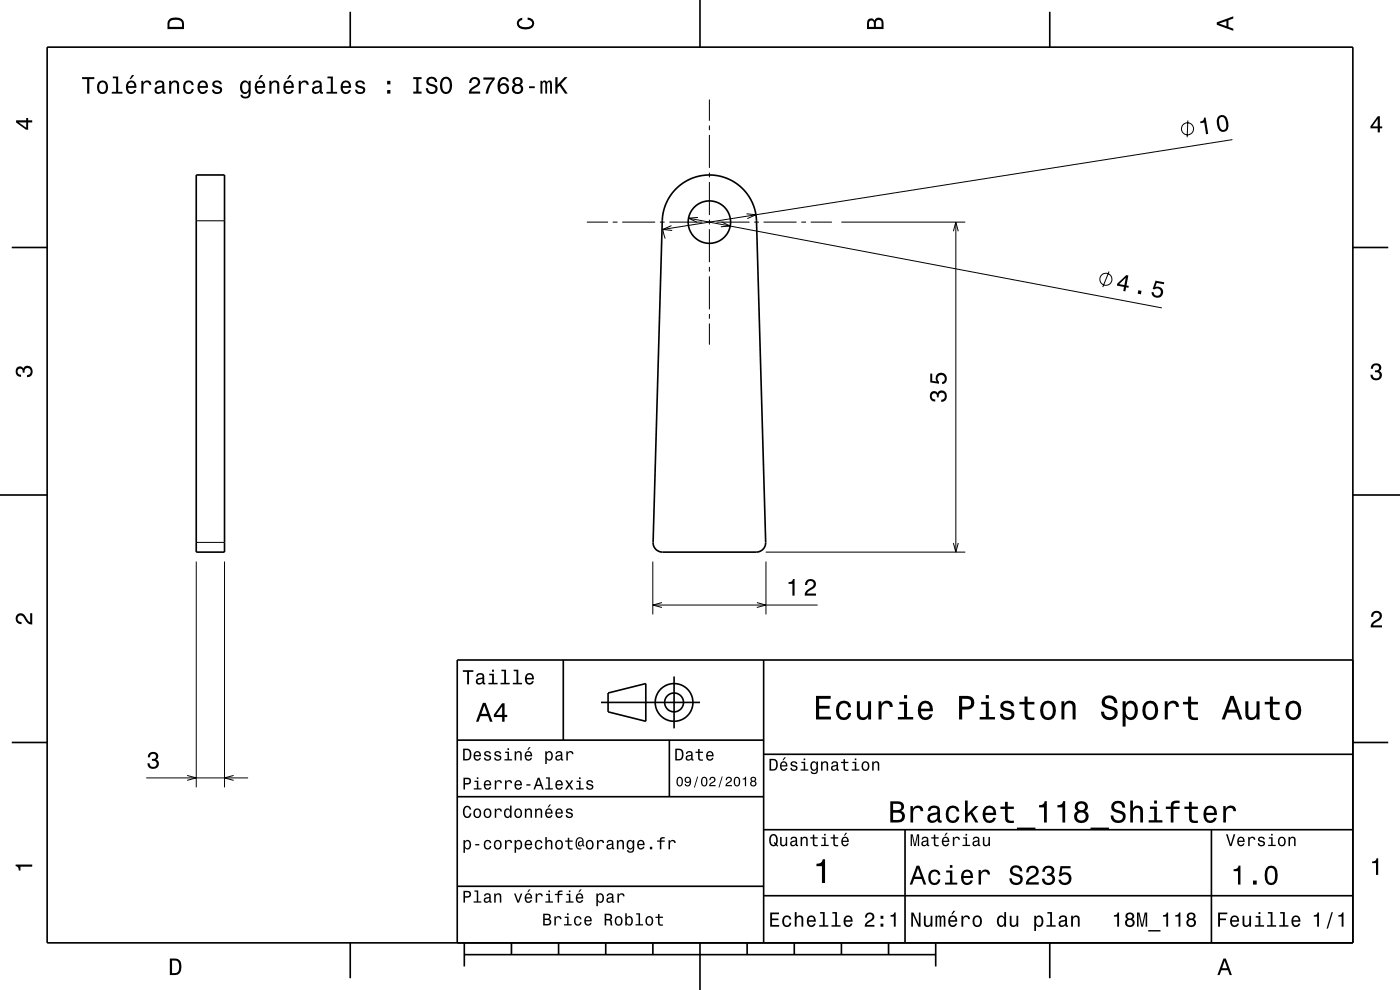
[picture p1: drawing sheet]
<svg xmlns="http://www.w3.org/2000/svg" width="297mm" height="210mm" viewBox="0 0 297 210" stroke-linecap="round" stroke-linejoin="round" font-family="sans-serif">
<g fill="none" stroke="#000" stroke-width=".21">
<path d="M150.5 21.1v4.5M150.5 26.6v1M150.5 28.6v7M150.5 36.6v1M150.5 38.6v7M252 25.5l-.2 3.6M261.5 29.6l-120.9 19.1 .5 1.9M41.6 46.8h6M124.5 47.1h4.5M130 47.1h1M132 47.1h7M140 47.1h1"/>
<path d="M142 47.1h7M142.4 47.9l-1.8 .8 2 .2M146.1 46.3l100.4 19M148.1 46.1l-2 .2 1.8 .8M150 47.1h1M150.5 46.6v1M150.5 48.6v7M150.5 56.6v1M150.5 58.6v7M152 47.1h7M153.1 47.1l1.8 .9-2 .1M158.4 45.3l2 .3-1.9 .8"/>
<path d="M160 47.1h1M162 47.1h7M170 47.1h1M172 47.1h4.5M178.5 47.1h26.3M202.3 49.1l.5-2 .5 2M202.8 47.1v70M235.3 57.6l-1.4 3.3M150.5 66.6v1M150.5 68.6v4.5M41.6 119.1v47.9M41.6 115.1h6"/>
<path d="M47.6 119.1v47.9M138.5 119.1v11.2M162.4 117.1h42.4M162.5 119.1v11.2M202.3 115.2l.5 1.9 .5-1.9M138.5 128.3h35M140.4 127.8l-1.9 .5 1.9 .6M160.6 127.8l1.9 .5-1.9 .6M31 165h21.6M39.7 164.5l1.9 .5-1.9 .5M49.6 164.5l-2 .5 2 .5"/>
<circle cx="251.9" cy="27.3" r="1.28"/>
<circle cx="234.6" cy="59.2" r="1.28"/>
</g>
<g fill="none" stroke="#000" stroke-width=".35">
<path d="M10 10h277v190h-277zM74.3 2.5v7.5M148.5 0v10M222.7 2.5v7.5M41.6 37.1h6v80h-6zM2.5 52.5h7.5M143.4 40a10 10 0 0 1 10.8-2.2 10 10 0 0 1 6.3 9l1.9 68.3a2 2 0 0 1-2 2h-19.9a1.99 1.99 0 0 1-2-2l2-68.3a10 10 0 0 1 2.9-6.8zM287 52.5h7.5M0 105h10M287 105h10M119.5 140v17M162 140v60"/>
<path d="M287 140h-190v60M2.5 157.5h7.5M97 157h65M127.5 149h21M129 147l8-2v8l-8-2zM142 157v12M143 143.5v11M287 157.5h7.5M97 169h65M162 176h125M162 160h125M192 176v24"/>
<path d="M257 176v24M97 188h65M162 190h125M74.3 200v7.5M98.5 202.5h100M98.5 200v5M108.5 200v2.5M118.5 200v2.5M128.5 200v2.5M138.5 200v2.5M148.5 200v10M158.5 200v2.5"/>
<path d="M168.5 200v2.5M178.5 200v2.5M188.5 200v2.5M198.5 200v5M222.7 200v7.5"/>
<circle cx="150.5" cy="47.1" r="4.5"/>
<circle cx="143" cy="149" r="2"/>
<circle cx="143" cy="149" r="4"/>
</g>
<g fill="#000">
<path d="M17.4 16.4v.4h1.1v3.1h.5v-3.1h1v-.4zM20.9 17.4a1.53 1.53 0 0 0 .9 2.6 1.48 1.48 0 0 0 1.1-1.5 1.48 1.48 0 0 0-1.1-1.4l-.5 .1zM21.2 17.7a.67 .67 0 0 1 .7-.2 .67 .67 0 0 1 .5 .5 1.11 1.11 0 0 1-.6 1.6 1.17 1.17 0 0 1-.6-1.9zM23.9 16.2v.4h.7v2.9h-.9v.4h2.3v-.4h-.9v-3.3zM28 15.9l-.5 .9h.3l.7-.9zM27 17.4a1.54 1.54 0 0 0 .8 2.6 1.06 1.06 0 0 0 1.1-.9h-.4l-.3 .3-.3 .2a.75 .75 0 0 1-.7-1h1.7a1.16 1.16 0 0 0-.4-1.3 1.16 1.16 0 0 0-1.5 .1zM27.4 17.7a.66 .66 0 0 1 .8-.2 .66 .66 0 0 1 .3 .8h-1.3zM30 17.1v2.8h.4v-1.6a.67 .67 0 0 1 .4-.8 .67 .67 0 0 1 .8 .3l.1 .2h.4a.89 .89 0 0 0-.7-.9 .89 .89 0 0 0-1 .5v-.5zM33.1 17.3l-.2 .6h.4a.55 .55 0 0 1 .7-.5 .55 .55 0 0 1 .3 .8h-.2a1 1 0 0 0-1 .2 1 1 0 0 0-.3 1.1 .94 .94 0 0 0 1.7 0l.1 .3 .5 .1v-.4h-.2v-1.6a1.02 1.02 0 0 0-1.8-.6zM33.3 18.8l1.1-.3a.77 .77 0 0 1-.2 .9 .77 .77 0 0 1-.9 0l-.1-.3zM35.9 17.1v2.8h.4v-1.6a.64 .64 0 0 1 .4-.8 .64 .64 0 0 1 .8 .4v2h.5v-1.8a.89 .89 0 0 0-.6-1 .89 .89 0 0 0-1.1 .5v-.5zM39.2 17.4a1.52 1.52 0 0 0 .8 2.6 1.05 1.05 0 0 0 1.1-1.1h-.4a.67 .67 0 0 1-.7 .7 .67 .67 0 0 1-.7-.6 1.12 1.12 0 0 1 .7-1.6 .6 .6 0 0 1 .7 .6h.4a1.09 1.09 0 0 0-.8-.9 1.09 1.09 0 0 0-1.1 .3zM42.2 17.4a1.54 1.54 0 0 0 .8 2.6 1.06 1.06 0 0 0 1.1-.9h-.5l-.2 .3-.4 .2a.75 .75 0 0 1-.6-1h1.7a1.16 1.16 0 0 0-.5-1.3 1.16 1.16 0 0 0-1.4 .1zM42.5 17.7a.66 .66 0 0 1 .8-.2 .66 .66 0 0 1 .4 .8h-1.3zM45.3 17.3a.75 .75 0 0 0-.2 .8 .75 .75 0 0 0 .7 .5l.9 .4a.63 .63 0 0 1-.6 .6 .63 .63 0 0 1-.7-.6h-.4a1.07 1.07 0 0 0 1.2 .9 1.07 1.07 0 0 0 .9-1.2l-.4-.3-1.1-.3a.54 .54 0 0 1 .4-.7 .54 .54 0 0 1 .6 .5h.5a1.03 1.03 0 0 0-.7-.9 1.03 1.03 0 0 0-1.1 .3zM51.2 17.4a1.57 1.57 0 0 0 .8 2.6l.4-.2 .4-.4a.73 .73 0 0 1-.4 1.1 .73 .73 0 0 1-1-.4h-.4a1.1 1.1 0 0 0 1.3 .8 1.1 1.1 0 0 0 .9-1.2v-2.6h-.4v.5l-.4-.4a.89 .89 0 0 0-1.2 .2zM51.5 17.7a.63 .63 0 0 1 .7-.2 .63 .63 0 0 1 .5 .6 1.1 1.1 0 0 1-.7 1.5 1.19 1.19 0 0 1-.5-1.9zM55.3 15.9l-.5 .9h.3l.7-.9zM54.3 17.4a1.54 1.54 0 0 0 .8 2.6 1.06 1.06 0 0 0 1.1-.9h-.4l-.2 .3-.4 .2a.76 .76 0 0 1-.7-1h1.8a1.17 1.17 0 0 0-.5-1.3 1.17 1.17 0 0 0-1.5 .1zM54.7 17.7a.66 .66 0 0 1 .8-.2 .66 .66 0 0 1 .3 .8h-1.3zM57.1 17.1v2.8h.5v-1.6a.63 .63 0 0 1 .4-.8 .63 .63 0 0 1 .8 .4v2h.4v-1.8a.89 .89 0 0 0-.6-1 .89 .89 0 0 0-1 .5v-.5zM61.4 15.9l-.5 .9h.3l.7-.9zM60.4 17.4a1.54 1.54 0 0 0 .8 2.6 1.06 1.06 0 0 0 1.1-.9h-.4l-.3 .3-.3 .2a.75 .75 0 0 1-.7-1h1.7a1.17 1.17 0 0 0-.4-1.3 1.17 1.17 0 0 0-1.5 .1zM60.8 17.7a.66 .66 0 0 1 .8-.2 .66 .66 0 0 1 .3 .8h-1.3zM63.4 17.1v2.8h.4v-1.6a.66 .66 0 0 1 .4-.8 .66 .66 0 0 1 .8 .3v.2h.5a.89 .89 0 0 0-.7-.9 .89 .89 0 0 0-1 .5v-.5zM66.5 17.3l-.2 .6h.4a.55 .55 0 0 1 .6-.5 .55 .55 0 0 1 .4 .8h-.2a1 1 0 0 0-1 .2 1 1 0 0 0-.3 1.1 .93 .93 0 0 0 1.7 0l.1 .3 .5 .1v-.4h-.2v-1.6a1.02 1.02 0 0 0-.7-.8 1.02 1.02 0 0 0-1.1 .2zM66.7 18.8l1.1-.3a.77 .77 0 0 1-.2 .9 .77 .77 0 0 1-.9 0l-.1-.3zM69.5 16.2v.4h.7v2.9h-.9v.4h2.2v-.4h-.9v-3.3zM72.6 17.4a1.54 1.54 0 0 0 .7 2.6 1.06 1.06 0 0 0 1.1-.9h-.4l-.2 .3-.4 .2a.75 .75 0 0 1-.7-1h1.8a1.16 1.16 0 0 0-.5-1.3 1.16 1.16 0 0 0-1.4 .1zM72.9 17.7a.66 .66 0 0 1 .8-.2 .66 .66 0 0 1 .3 .8h-1.3zM75.6 17.3a.75 .75 0 0 0-.2 .8 .75 .75 0 0 0 .7 .5l.9 .4a.63 .63 0 0 1-.6 .6 .63 .63 0 0 1-.6-.6h-.5a1.07 1.07 0 0 0 1.2 .9 1.07 1.07 0 0 0 .9-1.2l-.4-.3-1.1-.3a.54 .54 0 0 1 .5-.7 .54 .54 0 0 1 .6 .5h.4a1.03 1.03 0 0 0-.7-.9 1.03 1.03 0 0 0-1.1 .3zM82.1 19.1v.8h.7v-.8zM82.1 17.1v.8h.7v-.8zM87.7 16.4v.4h.6v2.6h-.6v.5h1.7v-.5h-.6v-2.6h.6v-.4zM90.7 16.6a.96 .96 0 0 0-.2 1 .96 .96 0 0 0 .9 .6 .77 .77 0 0 1 .9 1 .84 .84 0 0 1-.9 .3 .84 .84 0 0 1-.6-.8h-.5a1.21 1.21 0 0 0 1.5 1.3 1.21 1.21 0 0 0 .8-1.8l-1.2-.4a.58 .58 0 0 1-.4-.9 .58 .58 0 0 1 .8-.2l.3 .2 .2 .5h.4a1.16 1.16 0 0 0-.7-1.1 1.16 1.16 0 0 0-1.3 .3zM93.7 16.7a2.54 2.54 0 0 0 .4 3.1 1.21 1.21 0 0 0 1.7-.9 1.93 1.93 0 0 0-.9-2.6l-.8 .1zM94.3 16.8l.3-.1a1.7 1.7 0 0 1 .3 2.7l-.3 .1a1.68 1.68 0 0 1-.3-2.7zM99.9 16.7l-.4 .9h.5a.7 .7 0 0 1 .5-.8 .7 .7 0 0 1 .9 .5 .7 .7 0 0 1-.5 .8 1.81 1.81 0 0 0-1.4 1.8h2.4v-.5h-1.9a2.23 2.23 0 0 1 1.4-1.1 1.13 1.13 0 0 0 .1-1.7 1.13 1.13 0 0 0-1.6 .1zM102.5 16.4v.5h2a5.2 5.2 0 0 0-1.5 3h.5a5.3 5.3 0 0 1 1.4-3v-.5zM106.1 16.6a2.4 2.4 0 0 0 .2 3.3 1.16 1.16 0 0 0 1.5-.4 1.16 1.16 0 0 0-.2-1.5 1.16 1.16 0 0 0-1.6 0 1.03 1.03 0 0 1 .9-1.3 .58 .58 0 0 1 .6 .6h.5a1.12 1.12 0 0 0-.8-.9 1.12 1.12 0 0 0-1.1 .2zM106 18.8a.75 .75 0 0 1 1.5 0 .75 .75 0 0 1-1.5 0zM109 16.6a.83 .83 0 0 0 .2 1.4 1.11 1.11 0 0 0-.5 1.5 1.11 1.11 0 0 0 1.6 .4 1.03 1.03 0 0 0 .7-.9 1.03 1.03 0 0 0-.6-1 .88 .88 0 0 0 .4-1.1 .88 .88 0 0 0-1-.6zM109.1 18.9a.71 .71 0 0 1 1.4 0 .71 .71 0 0 1-1.4 0zM109.2 17.3a.6 .6 0 0 1 1.2 0 .6 .6 0 0 1-1.2 0zM112.2 18.3v.4h1.2v-.4zM114.6 17.1v2.8h.5v-2.1l.2-.3h.2l.2 .2v2.2h.4v-2.1l.3-.4 .2 .2 .1 .4v1.9h.4v-1.9a.69 .69 0 0 0-.5-.9l-.6 .3-.2-.2-.3-.1-.5 .3v-.3zM117.8 16.4v3.5h.5v-1.3l.4-.4 1.2 1.7h.5l-1.4-2.1 1.4-1.4h-.6l-1.5 1.6v-1.6z" fill-rule="evenodd"/>
<path d="M36 4a2.18 2.18 0 0 0-.5 2.2h3.5v-1.2a1.43 1.43 0 0 0-1.7-1.3zM36.3 4.4a2.15 2.15 0 0 1 2.2 .3l.1 1h-2.6v-1z" fill-rule="evenodd"/>
<path d="M109.9 4.2l.9-.4v.4a.7 .7 0 0 0-.7 .5 .7 .7 0 0 0 .3 .8 1.7 1.7 0 0 0 2.5-.5 .9 .9 0 0 0-1-.8v-.5a1.24 1.24 0 0 1 1.4 1.1 1.24 1.24 0 0 1-1 1.4 2.22 2.22 0 0 1-2.5-.7l-.2-.5z" fill-rule="evenodd"/>
<path d="M184.2 4.2l-.3 .7v1.3h3.5v-1.3a.98 .98 0 0 0-.7-1.1 .98 .98 0 0 0-1.2 .6 .84 .84 0 0 0-1.3-.2zM184.5 4.5a.54 .54 0 0 1 .6-.1 .54 .54 0 0 1 .3 .6v.7h-1zM185.9 4.4a.62 .62 0 0 1 .8-.1 .62 .62 0 0 1 .3 .6v.8h-1.2z" fill-rule="evenodd"/>
<path d="M258.1 4.7v.6l3.5 1.2v-.4l-1-.4v-1.4l1-.4v-.4zM258.6 5l1.6-.5v1z" fill-rule="evenodd"/>
<path d="M3.4 25.5v.5l2.1 1.5h.5v-1.5h.8v-.5h-.8v-.5h-.4v.5zM4 26h1.6v1.1z" fill-rule="evenodd"/>
<path d="M254.6 25.8l.1 .3 .8-.1 .4 2.5 .4-.1-.5-3.5-.4 .1a.77 .77 0 0 1-.8 .8zM258.6 24.6a2.43 2.43 0 0 0 .5 3.4 1.14 1.14 0 0 0 1.5-1.2 2.3 2.3 0 0 0-1-2.4h-.5zM258.8 25l.7-.2a2.37 2.37 0 0 1 .4 2.6l-.7 .1a2.37 2.37 0 0 1-.4-2.5z" fill-rule="evenodd"/>
<path d="M292.3 24.7l-1.6 2.1v.4h1.6v.9h.4v-.9h.5v-.4h-.5v-2.1zM292.3 25.2v1.6h-1.1z" fill-rule="evenodd"/>
<path d="M237 60.1l-.1 .5 1.6 .3-.2 .8 .4 .1 .2-.8h.5l.1-.3-.5-.1 .4-2.2h-.5zM237.4 60.3l1.4-1.4-.3 1.6zM241.5 61.6l-.2 .7 .7 .1 .2-.7zM245.1 59.5l-.6 1.8 .4 .1a.8 .8 0 0 1 1.3 0 .8 .8 0 0 1-.3 1.2 .8 .8 0 0 1-1.1-.6l-.5-.1a1.21 1.21 0 0 0 1.3 1.3 1.21 1.21 0 0 0 1.1-1.4 1.21 1.21 0 0 0-1.6-.9l.3-.9 1.5 .3 .1-.4z" fill-rule="evenodd"/>
<path d="M291.1 77.4a1.08 1.08 0 0 1 1.4-.2 1.08 1.08 0 0 1 .4 1.2l-.3 .3a1.06 1.06 0 0 1 .5 1.3 1.06 1.06 0 0 1-1.2 .7 1.1 1.1 0 0 1-1.2-1.2h.5a.71 .71 0 0 0 1 .8 .71 .71 0 0 0 .1-1.3h-.6v-.4a.61 .61 0 0 0 .8-.3 .61 .61 0 0 0-.2-.8 .61 .61 0 0 0-.9 .2l-.1 .5h-.5z" fill-rule="evenodd"/>
<path d="M3.6 78a.86 .86 0 0 1 1.4 .2 1.06 1.06 0 0 1 1.2-.6 1.06 1.06 0 0 1 .7 1.2 1.1 1.1 0 0 1-1.2 1.2v-.4a.71 .71 0 0 0 .8-1 .71 .71 0 0 0-1.3-.1v.6h-.4a.61 .61 0 0 0-.3-.8 .61 .61 0 0 0-.8 .2 .61 .61 0 0 0 .2 .8l.6 .2v.4a1.15 1.15 0 0 1-1.2-.6 1.15 1.15 0 0 1 .3-1.3z" fill-rule="evenodd"/>
<path d="M197.5 83.2a1.17 1.17 0 0 0-.2 1.3 1.17 1.17 0 0 0 1.1 .7v-.5a.62 .62 0 0 1-.8-.3 .62 .62 0 0 1 .3-.8 .62 .62 0 0 1 .8 .2l.1 .5h.4a.72 .72 0 0 1 .4-.9 .72 .72 0 0 1 .9 .4 .72 .72 0 0 1-.5 .9l-.3 .1v.5a1.18 1.18 0 0 0 1.2-1.6 1.18 1.18 0 0 0-1.9-.6l-.1 .3a.86 .86 0 0 0-1.4-.2zM197.4 79.3v1.8l1.8 .3v-.4a.8 .8 0 0 1-.2-1.2 .8 .8 0 0 1 1.2 0 .8 .8 0 0 1-.3 1.2v.5a1.21 1.21 0 0 0 1-1.5 1.21 1.21 0 0 0-1.6-.8 1.21 1.21 0 0 0-.6 1.7l-.9-.1v-1.5z" fill-rule="evenodd"/>
<path d="M3.6 130.4a1.22 1.22 0 0 1 2 .7l.4 .6 .4 .3v-1.9h.4v2.4a1.8 1.8 0 0 1-1.7-1.4 .71 .71 0 0 0-.9-.5 .71 .71 0 0 0-.5 .8 .71 .71 0 0 0 .9 .5v.5a1.18 1.18 0 0 1-1.2-.7 1.18 1.18 0 0 1 .2-1.3z" fill-rule="evenodd"/>
<path d="M167.3 123.5v.3h.8v2.5h.5v-3.5h-.4a.78 .78 0 0 1-.9 .7zM171.1 123.1l-.2 .4-.1 .6h.4a.71 .71 0 0 1 .6-.9 .71 .71 0 0 1 .8 .6 .71 .71 0 0 1-.5 .8 1.8 1.8 0 0 0-1.4 1.7h2.4v-.4h-1.9a2.2 2.2 0 0 1 1.5-1.2 1.13 1.13 0 0 0 .1-1.6 1.13 1.13 0 0 0-1.7 0z" fill-rule="evenodd"/>
<path d="M291.2 129.9a1.18 1.18 0 0 1 1.9 .3 1.18 1.18 0 0 1-1 1.7l-.5 .3-.3 .5h1.9v.4h-2.4a1.8 1.8 0 0 1 1.4-1.8 .71 .71 0 0 0 .5-.8 .71 .71 0 0 0-.9-.5 .71 .71 0 0 0-.5 .8h-.4z" fill-rule="evenodd"/>
<path d="M98.2 158.8v2.5h.9a1.37 1.37 0 0 0 .7-2.2 1.56 1.56 0 0 0-1.6-.3zM98.6 159.1a.98 .98 0 0 1 1.1 .7 .98 .98 0 0 1-.6 1.2h-.5zM100.7 159.6a1.04 1.04 0 0 0-.2 1.2 1.04 1.04 0 0 0 1 .5l.5-.5h-.3l-.4 .3a.54 .54 0 0 1-.5-.7h1.3a.83 .83 0 0 0-.4-.9 .83 .83 0 0 0-1 .1zM100.9 159.7l.2-.1a.47 .47 0 0 1 .5 .1 .47 .47 0 0 1 .1 .5h-.9zM102.9 159.5l-.2 .1a.69 .69 0 0 0 .9 .9l.2 .1a.43 .43 0 0 1-.4 .5 .43 .43 0 0 1-.4-.4h-.3a.74 .74 0 0 0 .9 .7 .74 .74 0 0 0 .5-1l-1-.4a.38 .38 0 0 1 .3-.5 .38 .38 0 0 1 .4 .4h.3a.78 .78 0 0 0-1.2-.4zM105.1 159.5l-.2 .1a.69 .69 0 0 0 .9 .9l.2 .1a.43 .43 0 0 1-.4 .5 .43 .43 0 0 1-.5-.4h-.3a.74 .74 0 0 0 .9 .7 .74 .74 0 0 0 .5-1l-.9-.4a.38 .38 0 0 1 .3-.5 .38 .38 0 0 1 .4 .4h.3a.77 .77 0 0 0-1.2-.4zM107.2 159.4v.3h.5v1.3h-.7v.3h1.6v-.3h-.6v-1.6zM107.7 158.7v.4h.3v-.4zM109.2 159.4v1.9h.3v-1.1a.45 .45 0 0 1 .4-.6 .45 .45 0 0 1 .5 .5v1.2h.3v-1.3a.63 .63 0 0 0-.5-.7 .63 .63 0 0 0-.7 .4v-.3zM112.2 158.5l-.4 .6h.3l.5-.6zM111.5 159.6a1.04 1.04 0 0 0-.2 1.2 1.04 1.04 0 0 0 1.1 .5l.5-.5h-.3l-.5 .3a.54 .54 0 0 1-.5-.7h1.3a.83 .83 0 0 0-.4-.9 .83 .83 0 0 0-1 .1zM111.8 159.7l.1-.1a.48 .48 0 0 1 .5 .1 .48 .48 0 0 1 .2 .5h-1zM115.7 159.4v2.7h.3v-1.1a.66 .66 0 0 0 .7 .4 .66 .66 0 0 0 .5-.6 .91 .91 0 0 0 0-1.1 .91 .91 0 0 0-1-.3l-.2 .3v-.3zM116.1 159.8a.45 .45 0 0 1 .5-.2 .45 .45 0 0 1 .3 .4 .65 .65 0 0 1 .1 .8 .65 .65 0 0 1-.7 .2 .98 .98 0 0 1-.2-1.2zM118.1 159.5l-.2 .4h.3a.39 .39 0 0 1 .4-.3 .39 .39 0 0 1 .3 .5h-.1a.65 .65 0 0 0-1 .4 .65 .65 0 0 0 .6 .9l.6-.3 .1 .2h.4v-.2l-.2-.1v-1.1a.72 .72 0 0 0-.5-.6 .72 .72 0 0 0-.7 .2zM118.2 160.6l.8-.3a.55 .55 0 0 1-.2 .7 .55 .55 0 0 1-.6 0zM120.1 159.4v1.9h.4v-1.1a.47 .47 0 0 1 .2-.6 .47 .47 0 0 1 .6 .2v.2h.4a.64 .64 0 0 0-.5-.7 .64 .64 0 0 0-.8 .4v-.3z" fill-rule="evenodd"/>
<path d="M98.2 142.2v.3h.9v2.7h.4v-2.7h.9v-.3zM101.3 143l-.3 .5h.4a.47 .47 0 0 1 .5-.4 .47 .47 0 0 1 .4 .6l-.2 .1a.84 .84 0 0 0-1 .2 .84 .84 0 0 0 0 1.1 .9 .9 0 0 0 1.3-.2l.1 .2 .5 .1v-.3l-.3-.1v-1.3a.87 .87 0 0 0-1.4-.5zM101.4 144.3l.9-.3a.66 .66 0 0 1-.1 .7 .66 .66 0 0 1-.8 .1zM103.8 142.9v.3h.6v1.6h-.8v.4h2v-.4h-.8v-1.9zM104.4 142.1v.4h.4v-.4zM106.4 142.1v.3h.6v2.4h-.8v.4h1.9v-.4h-.7v-2.7zM109 142.1v.3h.6v2.4h-.8v.4h1.9v-.4h-.7v-2.7zM111.6 143.1a1.32 1.32 0 0 0 .7 2.1 .9 .9 0 0 0 .9-.7h-.3l-.2 .3-.4 .1a.65 .65 0 0 1-.6-.8h1.6a1 1 0 0 0-.4-1.2 1 1 0 0 0-1.3 .2zM111.9 143.3a.57 .57 0 0 1 .7-.1 .57 .57 0 0 1 .3 .6h-1.2z" fill-rule="evenodd"/>
<path d="M102.4 149.1l-1.4 4h.5l.4-1.2h1.6l.4 1.2h.6l-1.5-4zM102.7 149.7l.7 1.7h-1.3zM106.5 149.2l-1.7 2.4v.5h1.7v1h.5v-1h.6v-.5h-.6v-2.4zM106.5 149.9v1.7h-1.3z" fill-rule="evenodd"/>
<path d="M143.2 158.8v2.5h.9a1.37 1.37 0 0 0 .7-2.2 1.56 1.56 0 0 0-1.6-.3zM143.6 159.1a.98 .98 0 0 1 1.1 .7 .98 .98 0 0 1-.6 1.2h-.5zM145.7 159.5l-.2 .4h.3a.39 .39 0 0 1 .5-.3 .39 .39 0 0 1 .3 .5h-.2a.65 .65 0 0 0-.9 .4 .65 .65 0 0 0 .5 .9l.7-.3v.2h.4v-.2l-.1-.1-.1-1.1a.73 .73 0 0 0-.4-.6 .73 .73 0 0 0-.8 .2zM145.8 160.6l.8-.3a.55 .55 0 0 1-.1 .7 .55 .55 0 0 1-.7 0zM148.1 158.9v.5h-.5v.3h.5v1.3a.75 .75 0 0 0 1 .4v-.3a.48 .48 0 0 1-.7-.3v-1.1h.7v-.3h-.7v-.5zM150 159.6a1.04 1.04 0 0 0-.2 1.2 1.04 1.04 0 0 0 1.1 .5l.5-.5h-.4l-.4 .3a.54 .54 0 0 1-.5-.7h1.3a.83 .83 0 0 0-.4-.9 .83 .83 0 0 0-1 .1zM150.3 159.7l.1-.1a.48 .48 0 0 1 .5 .1 .48 .48 0 0 1 .2 .5h-1z" fill-rule="evenodd"/>
<path d="M173.1 147.6v5h3.2v-.6h-2.5v-1.7h2.2v-.6h-2.2v-1.5h2.4v-.6zM177.8 149.2a2.59 2.59 0 0 0 .5 3.4 1.58 1.58 0 0 0 2.3-1.4h-.6a.95 .95 0 0 1-.9 1 .95 .95 0 0 1-1-.9 1.59 1.59 0 0 1 .9-2.1 .85 .85 0 0 1 .9 .8h.7a1.56 1.56 0 0 0-1.1-1.3 1.56 1.56 0 0 0-1.7 .5zM181.8 148.8v2.5a1.27 1.27 0 0 0 .9 1.4 1.27 1.27 0 0 0 1.5-.7v.6h.6v-3.8h-.6v2.2a.92 .92 0 0 1-.6 1.1 .92 .92 0 0 1-1.2-.4v-2.9zM186.4 148.8v3.8h.6v-2.2a.95 .95 0 0 1 .5-1.1 .95 .95 0 0 1 1.2 .3l.1 .4h.6a1.28 1.28 0 0 0-1-1.4 1.28 1.28 0 0 0-1.4 .8v-.6zM190.8 148.9v.5h1v2.7h-1.3v.5h3.2v-.5h-1.3v-3.2zM191.8 147.4v.8h.6v-.8zM195.1 149.2a2.62 2.62 0 0 0 .5 3.4 1.57 1.57 0 0 0 2.2-1.1h-.6l-.3 .5-.5 .2a1.08 1.08 0 0 1-1-1.3h2.5a1.66 1.66 0 0 0-.7-2 1.66 1.66 0 0 0-2.1 .3zM195.6 149.5a.94 .94 0 0 1 1.2-.2 .94 .94 0 0 1 .5 1h-1.9zM203.5 147.6v5h.6v-2.1h.8a1.47 1.47 0 0 0 1.8-1.2 1.47 1.47 0 0 0-1.5-1.7zM204.1 148.2a1.6 1.6 0 0 1 1.8 .5 .86 .86 0 0 1 0 .9 .86 .86 0 0 1-.9 .3h-.9zM208.1 148.9v.5h1v2.7h-1.3v.5h3.3v-.5h-1.3v-3.2zM209.1 147.4v.8h.7v-.8zM212.6 148.9a1.08 1.08 0 0 0-.3 1.2 1.08 1.08 0 0 0 1 .7l1.1 .4a.57 .57 0 0 1 .2 .6 .57 .57 0 0 1-.5 .4 .96 .96 0 0 1-1.4-.8h-.6a1.6 1.6 0 0 0 1.3 1.4 1.6 1.6 0 0 0 1.7-.8 1.13 1.13 0 0 0-1-1.6l-1.1-.3-.2-.4a.87 .87 0 0 1 .9-.5 .87 .87 0 0 1 .8 .6h.6a1.41 1.41 0 0 0-2.1-1.1zM217.4 147.8v1.1h-1.1v.5h1.1v2.6l.2 .4 .4 .3h1.4v-.5a.97 .97 0 0 1-1.4-.5v-2.3h1.4v-.5h-1.4v-1.1zM221.1 149.2a2.56 2.56 0 0 0 .5 3.4 1.72 1.72 0 0 0 1.8-.2 1.72 1.72 0 0 0 .6-1.7 1.7 1.7 0 0 0-.9-1.9 1.7 1.7 0 0 0-2 .4zM221.6 149.6a.96 .96 0 0 1 1-.4 .96 .96 0 0 1 .7 .8 1.59 1.59 0 0 1-1 2.2 1.19 1.19 0 0 1-1-1.5zM225.2 148.8v3.8h.6v-2.2a.97 .97 0 0 1 .5-1.1 .97 .97 0 0 1 1.1 .2l.1 .7v2.4h.7v-2.5a1.27 1.27 0 0 0-.9-1.4 1.27 1.27 0 0 0-1.5 .6v-.5zM234.1 147.9a1.38 1.38 0 0 0-.3 1.5 1.38 1.38 0 0 0 1.3 .9 1.25 1.25 0 0 1 1.4 .9 1.15 1.15 0 0 1-1.3 .9 1.15 1.15 0 0 1-1-1.1h-.7a1.8 1.8 0 0 0 1.7 1.8 1.8 1.8 0 0 0 1.9-1.6 1.46 1.46 0 0 0-1.5-1.4l-.6-.2a.83 .83 0 0 1-.5-1.1 .83 .83 0 0 1 1.2-.3l.5 .5 .1 .4h.7a1.67 1.67 0 0 0-1-1.6 1.67 1.67 0 0 0-1.9 .4zM238.2 148.8v5.3h.6v-2.1a1.32 1.32 0 0 0 1.4 .7 1.32 1.32 0 0 0 1.1-1.1 2.43 2.43 0 0 0-.8-2.8 1.21 1.21 0 0 0-1.7 .5v-.5zM239.1 149.6a.9 .9 0 0 1 .9-.4 .9 .9 0 0 1 .7 .8 1.61 1.61 0 0 1-.9 2.2 1.18 1.18 0 0 1-1-1.5zM242.8 149.2a2.56 2.56 0 0 0 .5 3.4 1.72 1.72 0 0 0 1.8-.2 1.72 1.72 0 0 0 .6-1.7 1.7 1.7 0 0 0-.9-1.9 1.7 1.7 0 0 0-2 .4zM243.3 149.6a.96 .96 0 0 1 1-.4 .96 .96 0 0 1 .7 .8 1.59 1.59 0 0 1-1 2.2 1.19 1.19 0 0 1-1-1.5zM247.1 148.8v3.8h.6v-2.2a.95 .95 0 0 1 .5-1.1 .95 .95 0 0 1 1.2 .3l.1 .4h.6a1.28 1.28 0 0 0-1-1.4 1.28 1.28 0 0 0-1.4 .8v-.6zM252 147.8v1.1h-1v.5h1l.1 2.6 .2 .4 .4 .3h1.4v-.5a.97 .97 0 0 1-1.4-.5v-2.3h1.4v-.5h-1.4v-1.1zM261 147.6l-1.8 5h.6l.6-1.4h2l.5 1.4h.7l-1.9-5zM261.4 148.3l.7 2.2h-1.5zM264.2 148.8v2.5a1.27 1.27 0 0 0 .9 1.4 1.27 1.27 0 0 0 1.5-.7v.6h.6v-3.8h-.6v2.2a.92 .92 0 0 1-.6 1.1 .92 .92 0 0 1-1.1-.4l-.1-2.9zM269.4 147.8v1.1h-1.1v.5h1.1v2.6l.2 .4 .4 .3 .7 .1 .8-.1v-.5a.97 .97 0 0 1-1.4-.5l-.1-2.3h1.5v-.5h-1.5v-1.1zM273.1 149.2a2.56 2.56 0 0 0 .6 3.4 1.72 1.72 0 0 0 1.8-.2 1.72 1.72 0 0 0 .6-1.7 1.7 1.7 0 0 0-.9-1.9 1.7 1.7 0 0 0-2.1 .4zM273.6 149.6a.96 .96 0 0 1 1-.4 .96 .96 0 0 1 .7 .8 1.59 1.59 0 0 1-.9 2.2 1.19 1.19 0 0 1-1.1-1.5z" fill-rule="evenodd"/>
<path d="M31.7 159.8a1.07 1.07 0 0 1 1.3-.2 1.07 1.07 0 0 1 .5 1.3l-.4 .2a1.06 1.06 0 0 1 .6 1.3 1.06 1.06 0 0 1-1.2 .7 1.1 1.1 0 0 1-1.2-1.2h.4a.71 .71 0 0 0 1 .8 .71 .71 0 0 0 .1-1.3h-.6v-.4a.61 .61 0 0 0 .8-.3 .61 .61 0 0 0-.2-.8 .61 .61 0 0 0-.8 .2l-.2 .5h-.4z" fill-rule="evenodd"/>
<path d="M98.3 165v2.5h.4v-1.1a.96 .96 0 0 0 1.2-.7 .66 .66 0 0 0-.7-.7zM98.7 165.3h.4a.43 .43 0 0 1 .5 .4 .43 .43 0 0 1-.5 .4h-.4zM100.7 165.6v.3h.5v1.3h-.7v.3h1.6v-.3h-.6v-1.6zM101.2 164.9v.3h.3v-.3zM102.8 165.7a1.04 1.04 0 0 0-.1 1.2 1.04 1.04 0 0 0 1 .6l.5-.6h-.3l-.5 .4a.54 .54 0 0 1-.4-.7h1.2a.83 .83 0 0 0-.3-1 .83 .83 0 0 0-1.1 .1zM103.1 165.9l.1-.1a.47 .47 0 0 1 .5 .1 .47 .47 0 0 1 .2 .4h-.9zM105 165.5v2h.3v-1.1a.47 .47 0 0 1 .2-.6 .47 .47 0 0 1 .6 .2l.1 .1h.3a.64 .64 0 0 0-.5-.6 .64 .64 0 0 0-.7 .4v-.4zM107.1 165.5v2h.3v-1.1a.47 .47 0 0 1 .3-.6 .47 .47 0 0 1 .6 .2v.1h.3a.64 .64 0 0 0-.4-.6 .64 .64 0 0 0-.8 .4v-.4zM109.3 165.7a1.04 1.04 0 0 0-.1 1.2 1.04 1.04 0 0 0 1 .6l.5-.6h-.3l-.4 .4a.54 .54 0 0 1-.5-.7h1.2a.83 .83 0 0 0-.3-1 .83 .83 0 0 0-1.1 .1zM109.6 165.9l.1-.1a.47 .47 0 0 1 .5 .1 .47 .47 0 0 1 .2 .4h-.9zM111.7 166.4v.2h.8v-.2zM114.1 165l-.9 2.5h.3l.3-.8h1l.2 .8h.4l-1-2.5zM114.3 165.3l.3 1.1h-.7zM115.8 164.9v.2h.5v2.1h-.6v.3h1.6v-.3h-.7v-2.3zM118 165.7a1.04 1.04 0 0 0-.2 1.2 1.04 1.04 0 0 0 1.1 .6l.5-.6h-.3l-.5 .4a.54 .54 0 0 1-.5-.7h1.3a.83 .83 0 0 0-.3-1 .83 .83 0 0 0-1.1 .1zM118.3 165.9l.1-.1a.47 .47 0 0 1 .5 .1 .47 .47 0 0 1 .2 .4h-1zM119.9 165.5l.7 1-.7 1h.4l.5-.8 .5 .8h.3l-.6-1 .6-1h-.4l-.4 .7-.5-.7zM122.3 165.6v.3h.5v1.3h-.6v.3h1.6v-.3h-.6v-1.6zM122.8 164.9v.3h.4v-.3zM124.6 165.6l-.2 .2a.68 .68 0 0 0 .9 .9l.2 .1a.43 .43 0 0 1-.4 .5 .43 .43 0 0 1-.5-.4h-.3a.74 .74 0 0 0 1 .7 .74 .74 0 0 0 .4-1.1l-.9-.3a.38 .38 0 0 1 .3-.5 .38 .38 0 0 1 .4 .4l.3-.1a.78 .78 0 0 0-1.2-.4z" fill-rule="evenodd"/>
<path d="M98.3 178.2v2.7h.3v-1a.66 .66 0 0 0 .8 .3 .66 .66 0 0 0 .5-.6 .91 .91 0 0 0 0-1 .91 .91 0 0 0-1-.4l-.3 .3v-.3zM98.8 178.6a.45 .45 0 0 1 .5-.2 .45 .45 0 0 1 .3 .5 .65 .65 0 0 1 0 .7 .65 .65 0 0 1-.7 .3 .98 .98 0 0 1-.1-1.3zM100.8 179v.3h.9v-.3zM102.8 178.4a1.04 1.04 0 0 0-.1 1.2 1.04 1.04 0 0 0 1 .6l.5-.4v-.3h-.3l-.3 .4a.72 .72 0 0 1-.7-.7 .72 .72 0 0 1 .7-.7l.3 .4h.3a.78 .78 0 0 0-.5-.7 .78 .78 0 0 0-.9 .2zM105 178.4a1.04 1.04 0 0 0-.2 1.2 1.04 1.04 0 0 0 1.1 .6 1.04 1.04 0 0 0 .5-1.3 1.04 1.04 0 0 0-1.2-.7zM105.2 178.6a.48 .48 0 0 1 .5-.2 .48 .48 0 0 1 .4 .5 .66 .66 0 0 1 0 .7 .66 .66 0 0 1-.7 .3 .97 .97 0 0 1-.2-1.3zM107.1 178.2v2h.3v-1.2a.47 .47 0 0 1 .3-.5 .47 .47 0 0 1 .6 .2v.1h.3a.64 .64 0 0 0-.4-.6 .64 .64 0 0 0-.8 .3v-.3zM109.2 178.2v2.7h.3v-1a.66 .66 0 0 0 .7 .3 .66 .66 0 0 0 .5-.6 .91 .91 0 0 0 0-1 .91 .91 0 0 0-1-.4l-.2 .3v-.3zM109.6 178.6a.44 .44 0 0 1 .5-.2 .44 .44 0 0 1 .3 .5l.1 .3a.6 .6 0 0 1-.5 .7 .84 .84 0 0 1-.4-1.3zM111.5 178.4a1.04 1.04 0 0 0-.2 1.2 1.04 1.04 0 0 0 1.1 .6l.5-.6h-.3l-.5 .3a.54 .54 0 0 1-.5-.6h1.3a.83 .83 0 0 0-.4-1 .83 .83 0 0 0-1 .1zM111.8 178.6l.1-.1a.48 .48 0 0 1 .5 0 .48 .48 0 0 1 .2 .5h-1zM113.7 178.4a1.04 1.04 0 0 0-.2 1.2 1.04 1.04 0 0 0 1.1 .6l.4-.4 .1-.3h-.3l-.3 .4a.72 .72 0 0 1-.7-.7 .72 .72 0 0 1 .7-.7l.3 .4h.3a.78 .78 0 0 0-.6-.7 .78 .78 0 0 0-.8 .2zM115.7 177.6v2.6h.3v-1.2a.45 .45 0 0 1 .3-.5 .45 .45 0 0 1 .6 .2v1.5h.3v-1.3a.63 .63 0 0 0-.4-.7 .63 .63 0 0 0-.8 .3v-.9zM118 178.4a1.04 1.04 0 0 0-.2 1.2 1.04 1.04 0 0 0 1.1 .6 1.04 1.04 0 0 0 .5-1.3 1.04 1.04 0 0 0-1.2-.7zM118.2 178.6a.48 .48 0 0 1 .5-.2 .48 .48 0 0 1 .4 .5 .66 .66 0 0 1 0 .7 .66 .66 0 0 1-.7 .3 .98 .98 0 0 1-.2-1.3zM120.4 177.7v.6h-.5v.3h.5l.1 1.2a.75 .75 0 0 0 1 .4v-.3a.49 .49 0 0 1-.7-.2v-1.1h.7v-.3h-.7v-.6zM122.5 177.8a1.87 1.87 0 0 0 .1 2.3l.7 .1v-.3a.61 .61 0 0 1-.9-.5 1.2 1.2 0 0 1 .6-1.6l.4 .1 .1 .4a.7 .7 0 0 0-.8 .4 .7 .7 0 0 0 .2 .8h.4l.3-.2v.2h.4l-.2-.3a1.2 1.2 0 0 0-.8-1.6zM122.9 178.7l.6-.2-.1 .7-.5 .1zM124.5 178.4a1.04 1.04 0 0 0-.2 1.2 1.04 1.04 0 0 0 1.2 .6 1.04 1.04 0 0 0 .4-1.3 1.04 1.04 0 0 0-1.1-.7zM124.7 178.6a.48 .48 0 0 1 .5-.2 .48 .48 0 0 1 .4 .5 .66 .66 0 0 1 0 .7 .66 .66 0 0 1-.7 .3 .98 .98 0 0 1-.2-1.3zM126.7 178.2v2h.3v-1.2a.47 .47 0 0 1 .2-.5 .47 .47 0 0 1 .6 .2v.1h.4a.64 .64 0 0 0-.5-.6 .64 .64 0 0 0-.8 .3v-.3zM128.9 178.3l-.2 .5h.3a.39 .39 0 0 1 .5-.4 .39 .39 0 0 1 .3 .6h-.2a.65 .65 0 0 0-.9 .4 .65 .65 0 0 0 .5 .8l.6-.3 .1 .2 .4 .1v-.3h-.2v-1.2a.72 .72 0 0 0-.5-.6 .72 .72 0 0 0-.7 .2zM129 179.4l.8-.2a.55 .55 0 0 1-.1 .6 .55 .55 0 0 1-.7 .1zM130.9 178.2v2h.3v-1.2a.45 .45 0 0 1 .3-.5 .45 .45 0 0 1 .5 .2l.1 1.5h.3v-1.3a.63 .63 0 0 0-.5-.7 .63 .63 0 0 0-.7 .3v-.3zM133.1 178.4a1.06 1.06 0 0 0-.2 1.1 1.06 1.06 0 0 0 .9 .7l.4-.3a.52 .52 0 0 1-.2 .7 .52 .52 0 0 1-.7-.3h-.3a.78 .78 0 0 0 .9 .6 .78 .78 0 0 0 .6-.8v-1.9h-.3v.3l-.2-.3a.65 .65 0 0 0-.9 .2zM133.4 178.6a.45 .45 0 0 1 .5-.2 .45 .45 0 0 1 .3 .5 .65 .65 0 0 1 0 .7 .65 .65 0 0 1-.7 .3l-.2-.4zM135.4 178.4a1.04 1.04 0 0 0-.2 1.2 1.04 1.04 0 0 0 1 .6l.5-.6h-.3l-.4 .3a.54 .54 0 0 1-.5-.6h1.3a.83 .83 0 0 0-.4-1 .83 .83 0 0 0-1 .1zM135.6 178.6l.2-.1a.48 .48 0 0 1 .5 0 .48 .48 0 0 1 .1 .5h-.9zM137.9 179.6v.6h.5v-.6zM139.4 178.3v.3h.6v1.6h.3v-1.6h.7v-.3h-.7v-.3l.7-.1v-.3a.68 .68 0 0 0-.7 0 .68 .68 0 0 0-.3 .7zM141.8 178.2v2h.3v-1.2a.47 .47 0 0 1 .3-.5 .47 .47 0 0 1 .6 .2v.1h.3a.64 .64 0 0 0-.5-.6 .64 .64 0 0 0-.7 .3v-.3z" fill-rule="evenodd"/>
<path d="M98.4 171.2a1.45 1.45 0 0 0 .7 2.3 .94 .94 0 0 0 .9-1h-.3a.59 .59 0 0 1-.8 .7 1.31 1.31 0 0 1 .2-2l.3 .1 .2 .4h.4a.85 .85 0 0 0-.6-.8 .85 .85 0 0 0-1 .3zM100.6 171.7a1.04 1.04 0 0 0-.1 1.3 1.04 1.04 0 0 0 1.1 .5 1.04 1.04 0 0 0 .5-1.3 1.04 1.04 0 0 0-1.2-.7zM100.9 171.9a.48 .48 0 0 1 .5-.1 .48 .48 0 0 1 .3 .4 .66 .66 0 0 1 0 .7 .66 .66 0 0 1-.7 .3 .98 .98 0 0 1-.1-1.3zM102.8 171.7a1.04 1.04 0 0 0-.2 1.3 1.04 1.04 0 0 0 1.2 .5 1.04 1.04 0 0 0 .5-1.3 1.04 1.04 0 0 0-1.2-.7zM103 171.9a.48 .48 0 0 1 .5-.1 .48 .48 0 0 1 .4 .4 .66 .66 0 0 1 0 .7 .66 .66 0 0 1-.7 .3 .97 .97 0 0 1-.2-1.3zM105 171.5v2h.3v-1.1a.47 .47 0 0 1 .2-.6 .47 .47 0 0 1 .6 .2l.1 .1h.3a.64 .64 0 0 0-.5-.6 .64 .64 0 0 0-.7 .4v-.4zM107.1 171.7a1.06 1.06 0 0 0-.2 1.2 1.06 1.06 0 0 0 .9 .6l.4-.3v.3h.3v-2.6h-.3v.9a.63 .63 0 0 0-1.1-.1zM107.4 171.9a.44 .44 0 0 1 .4-.1 .44 .44 0 0 1 .4 .4 .65 .65 0 0 1 0 .7 .65 .65 0 0 1-.7 .3l-.2-.4zM109.3 171.7a1.04 1.04 0 0 0-.1 1.3 1.04 1.04 0 0 0 1.1 .5 1.04 1.04 0 0 0 .5-1.3 1.04 1.04 0 0 0-1.2-.7zM109.5 171.9a.48 .48 0 0 1 .6-.1 .48 .48 0 0 1 .3 .4 .66 .66 0 0 1 0 .7 .66 .66 0 0 1-.7 .3 .98 .98 0 0 1-.2-1.3zM111.4 171.5v2h.3v-1.1a.45 .45 0 0 1 .3-.7 .45 .45 0 0 1 .5 .6v1.2h.4v-1.3a.63 .63 0 0 0-.5-.7 .63 .63 0 0 0-.7 .3v-.3zM113.5 171.5v2h.3v-1.1a.45 .45 0 0 1 .3-.6 .45 .45 0 0 1 .6 .2v1.5h.3v-1.3a.63 .63 0 0 0-.4-.7 .63 .63 0 0 0-.8 .3v-.3zM116.5 170.7l-.3 .6h.2l.5-.6zM115.9 171.7a1.04 1.04 0 0 0-.2 1.2 1.04 1.04 0 0 0 1 .6l.5-.6h-.3l-.4 .4a.54 .54 0 0 1-.5-.7h1.2a.83 .83 0 0 0-.3-1 .83 .83 0 0 0-1 .1zM116.1 171.9l.2-.1a.47 .47 0 0 1 .4 .1 .47 .47 0 0 1 .2 .4h-.9zM118 171.7a1.04 1.04 0 0 0-.2 1.2 1.04 1.04 0 0 0 1.1 .6l.5-.6h-.3l-.5 .4a.53 .53 0 0 1-.5-.7h1.3a.83 .83 0 0 0-.3-1 .83 .83 0 0 0-1.1 .1zM118.3 171.9l.1-.1a.47 .47 0 0 1 .5 .1 .47 .47 0 0 1 .2 .4h-1zM120.2 171.6l-.1 .2a.69 .69 0 0 0 .8 .9l.3 .1a.43 .43 0 0 1-.4 .5 .43 .43 0 0 1-.5-.4h-.3a.74 .74 0 0 0 .9 .7 .74 .74 0 0 0 .5-1.1l-1-.3a.38 .38 0 0 1 .3-.5 .38 .38 0 0 1 .5 .3h.3a.77 .77 0 0 0-1.3-.4z" fill-rule="evenodd"/>
<path d="M143.7 165a1.16 1.16 0 0 0 .5 1.8 1.16 1.16 0 0 0 .5-1.8 .63 .63 0 0 0-1 0zM144 165.1l.2-.1a.98 .98 0 0 1 0 1.6l-.2-.1-.2-.3v-.7zM145.4 165a.66 .66 0 0 0 0 .9 .66 .66 0 0 0 .9 0 .56 .56 0 0 1-.6 .7l-.2-.3h-.3a.7 .7 0 0 0 .9 .5 .7 .7 0 0 0 .5-.8 .81 .81 0 0 0-.2-1 .81 .81 0 0 0-1 0zM145.5 165.4a.42 .42 0 0 1 .8 0 .42 .42 0 0 1-.8 0zM147.9 164.7l-.7 2.3h.2l.7-2.3zM148.9 165a1.15 1.15 0 0 0 .5 1.8 1.16 1.16 0 0 0 .5-1.8 .63 .63 0 0 0-1 0zM149.2 165.1l.2-.1a.98 .98 0 0 1 0 1.6l-.2-.1-.2-.3v-.7zM150.7 164.9l-.2 .6h.2a.4 .4 0 0 1 .3-.5 .4 .4 0 0 1 .5 .3 .4 .4 0 0 1-.3 .5l-.1 .1a.95 .95 0 0 0-.7 .9h1.4v-.3h-1.1l.5-.4a.67 .67 0 0 0 .5-1 .67 .67 0 0 0-1-.2zM153.1 164.7l-.7 2.3h.2l.7-2.3zM154.1 164.9l-.2 .6h.3a.4 .4 0 0 1 .3-.5 .4 .4 0 0 1 .5 .3 .4 .4 0 0 1-.3 .5l-.2 .1a.93 .93 0 0 0-.6 .9h1.4v-.3h-1.1l.5-.4a.67 .67 0 0 0 .5-1 .67 .67 0 0 0-1.1-.2zM155.8 165a1.15 1.15 0 0 0 .5 1.8 1.16 1.16 0 0 0 .5-1.8 .63 .63 0 0 0-1 0zM156.1 165.1l.2-.1a.98 .98 0 0 1 0 1.6l-.2-.1-.2-.3v-.7zM157.6 165.1v.3h.4v1.4h.3v-2zM159.4 164.9l-.2 .5 .2 .3a.62 .62 0 0 0-.1 .9 .62 .62 0 0 0 1 0 .62 .62 0 0 0-.1-.9 .57 .57 0 0 0 0-.9 .57 .57 0 0 0-.8 .1zM159.4 166.2a.41 .41 0 0 1 .8 0 .41 .41 0 0 1-.8 0zM159.5 165.3a.34 .34 0 0 1 .6 0 .34 .34 0 0 1-.6 0z" fill-rule="evenodd"/>
<path d="M163.2 161v2.5h.9a1.37 1.37 0 0 0 .7-2.2 1.58 1.58 0 0 0-1.6-.3zM163.6 161.3a.98 .98 0 0 1 1.1 .7 .98 .98 0 0 1-.6 1.2h-.5zM166.4 160.7l-.4 .6h.2l.5-.6zM165.7 161.7a1.04 1.04 0 0 0-.2 1.2 1.04 1.04 0 0 0 1 .6l.5-.6h-.3l-.4 .4a.54 .54 0 0 1-.5-.7h1.3a.83 .83 0 0 0-.4-1 .83 .83 0 0 0-1 .1zM165.9 161.9l.2-.1a.48 .48 0 0 1 .5 .1 .48 .48 0 0 1 .1 .4h-.9zM167.9 161.6l-.2 .2a.68 .68 0 0 0 .9 .9l.2 .1a.43 .43 0 0 1-.4 .5 .43 .43 0 0 1-.4-.4h-.3a.74 .74 0 0 0 .9 .7 .74 .74 0 0 0 .5-1.1l-1-.3a.38 .38 0 0 1 .3-.5 .38 .38 0 0 1 .4 .4l.3-.1a.78 .78 0 0 0-1.2-.4zM170 161.6v.3h.5v1.3h-.7v.3h1.7v-.3h-.7v-1.6zM170.5 160.9v.3h.3v-.3zM172.1 161.7a1.06 1.06 0 0 0-.2 1.2 1.06 1.06 0 0 0 .9 .6l.4-.3a.52 .52 0 0 1-.2 .7 .52 .52 0 0 1-.7-.3h-.3a.78 .78 0 0 0 .9 .6 .78 .78 0 0 0 .6-.8v-1.9h-.3v.4l-.2-.3a.64 .64 0 0 0-.9 .1zM172.4 161.9a.45 .45 0 0 1 .4-.1 .45 .45 0 0 1 .4 .4 .65 .65 0 0 1 0 .7 .65 .65 0 0 1-.7 .3l-.2-.4zM174.2 161.5v2h.3v-1.1a.45 .45 0 0 1 .3-.6 .45 .45 0 0 1 .5 .2l.1 1.5h.3v-1.3a.63 .63 0 0 0-.5-.7 .63 .63 0 0 0-.7 .3v-.3zM176.6 161.6l-.2 .5h.3a.39 .39 0 0 1 .4-.4 .39 .39 0 0 1 .3 .6h-.1a.65 .65 0 0 0-1 .4 .65 .65 0 0 0 .6 .8l.6-.3 .1 .2 .4 .1-.2-.4v-1a.73 .73 0 0 0-1.2-.5zM176.7 162.7l.8-.2a.55 .55 0 0 1-.2 .6 .55 .55 0 0 1-.6 .1zM178.9 161v.6h-.5v.3h.5l.1 1.3a.75 .75 0 0 0 1 .3v-.3a.48 .48 0 0 1-.7-.2v-1.1h.7v-.3h-.7v-.6zM180.8 161.6v.3h.5v1.3h-.6v.3h1.6v-.3h-.6v-1.6zM181.3 160.9v.3h.4v-.3zM183 161.7a1.04 1.04 0 0 0-.2 1.3 1.04 1.04 0 0 0 1.2 .5 1.04 1.04 0 0 0 .4-1.3 1.04 1.04 0 0 0-1.2-.7zM183.2 161.9a.48 .48 0 0 1 .5-.1 .48 .48 0 0 1 .4 .4 .66 .66 0 0 1 0 .7 .66 .66 0 0 1-.7 .3 .98 .98 0 0 1-.2-1.3zM185 161.5v2h.3v-1.1a.45 .45 0 0 1 .3-.6 .45 .45 0 0 1 .6 .2v1.5h.3v-1.3a.63 .63 0 0 0-.4-.7 .63 .63 0 0 0-.8 .3v-.3z" fill-rule="evenodd"/>
<path d="M163.4 177.2a1.45 1.45 0 0 0 .7 2.3l.5-.2 .3 .3 .2-.2-.3-.3a1.53 1.53 0 0 0-.5-2.2l-.6 .1zM163.8 177.3l.3-.1a1.21 1.21 0 0 1 .5 1.7l-.3-.3-.2 .2 .3 .3a.45 .45 0 0 1-.7-.1 1.62 1.62 0 0 1 .1-1.7zM165.5 177.5v1.3a.63 .63 0 0 0 .4 .7 .63 .63 0 0 0 .8-.3v.3h.3v-2h-.3v1.2a.46 .46 0 0 1-.3 .5 .46 .46 0 0 1-.6-.2v-1.5zM167.9 177.6l-.2 .5h.3a.39 .39 0 0 1 .5-.4 .39 .39 0 0 1 .2 .6h-.1a.65 .65 0 0 0-.9 .4 .65 .65 0 0 0 .5 .8l.6-.3 .1 .2 .4 .1v-.3h-.2v-1.1a.73 .73 0 0 0-1.2-.5zM168 178.7l.8-.2a.55 .55 0 0 1-.2 .6 .55 .55 0 0 1-.6 .1zM169.8 177.5v2h.4v-1.1a.45 .45 0 0 1 .2-.6 .45 .45 0 0 1 .6 .2v1.5h.3v-1.3a.63 .63 0 0 0-.4-.7 .63 .63 0 0 0-.8 .3v-.3zM172.4 177v.6h-.5v.3h.5l.1 1.3a.75 .75 0 0 0 1 .3v-.3a.49 .49 0 0 1-.7-.2v-1.1h.7v-.3h-.7v-.6zM174.3 177.6v.3h.5v1.3h-.6v.3h1.6v-.3h-.6v-1.6zM174.8 176.9v.3h.4v-.3zM176.8 177v.6h-.6v.3h.6v1.3a.74 .74 0 0 0 1 .3v-.3a.49 .49 0 0 1-.7-.2v-1.1h.7v-.3h-.7v-.6zM179.4 176.7l-.4 .6h.2l.5-.6zM178.7 177.7a1.04 1.04 0 0 0-.2 1.2 1.04 1.04 0 0 0 1 .6l.5-.6h-.3l-.4 .4a.54 .54 0 0 1-.5-.7h1.3a.83 .83 0 0 0-.4-1 .83 .83 0 0 0-1 .1zM178.9 177.9l.2-.1a.48 .48 0 0 1 .5 .1 .48 .48 0 0 1 .1 .4h-.9z" fill-rule="evenodd"/>
<path d="M188.9 170v4.5h1.7a1.26 1.26 0 0 0 1.4-1 1.26 1.26 0 0 0-.8-1.5 1.1 1.1 0 0 0 .5-1.3 1.1 1.1 0 0 0-1.2-.7zM189.5 170.5h.9a.68 .68 0 0 1 .8 .7 .68 .68 0 0 1-.9 .6h-.8zM189.5 172.4h.9a.78 .78 0 0 1 1 .7 .78 .78 0 0 1-.9 .8h-1zM193.1 171v3.5h.6v-2a.85 .85 0 0 1 .5-1 .85 .85 0 0 1 1 .3l.1 .3h.6a1.15 1.15 0 0 0-.9-1.2 1.15 1.15 0 0 0-1.3 .7v-.6zM197.2 171.2l-.3 .3v.5h.5a.71 .71 0 0 1 .8-.7 .71 .71 0 0 1 .5 1l-.2 .1a1.47 1.47 0 0 0-1.8 1.2 .93 .93 0 0 0 1.1 1l.6-.2 .5-.4 .1 .4 .8 .1v-.5h-.4v-2.1a1.31 1.31 0 0 0-2.2-.7zM197.4 173.1l1.4-.4a.99 .99 0 0 1-.2 1.1 .99 .99 0 0 1-1.2 .1l-.1-.4zM201 171.4a1.96 1.96 0 0 0 1.1 3.2 1.36 1.36 0 0 0 1.4-1.4h-.5a.86 .86 0 0 1-.8 .9 .86 .86 0 0 1-.9-.8 1.44 1.44 0 0 1 .8-1.9 .77 .77 0 0 1 .9 .7h.5a1.4 1.4 0 0 0-1-1.2 1.4 1.4 0 0 0-1.5 .5zM204.7 169.8v4.7h.6v-1.3l.6-.5 1 1.8h.7l-1.3-2.2 1.3-1.3h-.7l-1.6 1.6v-2.8zM208.8 171.4a1.98 1.98 0 0 0 1.1 3.2 1.36 1.36 0 0 0 1.4-1.1h-.6l-.3 .4-.5 .2a.97 .97 0 0 1-.9-1.2h2.3a1.5 1.5 0 0 0-.6-1.8 1.5 1.5 0 0 0-1.9 .3zM209.3 171.6a.85 .85 0 0 1 1-.1 .85 .85 0 0 1 .4 .9h-1.7zM213.2 170.1v1h-1v.5h1l.1 2.3 .1 .4 .4 .2 .6 .1h.7v-.5a.88 .88 0 0 1-1.3-.5v-2h1.3v-.5h-1.3v-1zM215.7 175.5v.5h3.9v-.5zM220.4 170.8v.5h1.1v3.2h.6v-4.6h-.5a.99 .99 0 0 1-1.2 .9zM224.3 170.8v.5h1.1v3.2h.6v-4.6h-.5a.99 .99 0 0 1-1.2 .9zM228.4 170.3a1.08 1.08 0 0 0 .2 1.7 1.36 1.36 0 0 0-.7 1.7 1.36 1.36 0 0 0 1.5 .9 1.36 1.36 0 0 0 1.5-.9 1.36 1.36 0 0 0-.7-1.7 1.14 1.14 0 0 0 .5-1.4 1.14 1.14 0 0 0-1.3-.7zM228.5 173.2a.91 .91 0 0 1 1.8 0 .91 .91 0 0 1-1.8 0zM228.6 171.2a.76 .76 0 0 1 1.5 0 .76 .76 0 0 1-1.5 0zM231.4 175.5v.5h3.9v-.5zM236.1 170.2a1.24 1.24 0 0 0-.3 1.4 1.24 1.24 0 0 0 1.2 .8 1.13 1.13 0 0 1 1.2 .8 1.03 1.03 0 0 1-1.1 .8 1.03 1.03 0 0 1-.9-1h-.6a1.62 1.62 0 0 0 1.5 1.6 1.62 1.62 0 0 0 1.7-1.4 1.31 1.31 0 0 0-1.4-1.3 .92 .92 0 0 1-1.1-.8 .89 .89 0 0 1 1-.7 .89 .89 0 0 1 .8 .9h.6a1.49 1.49 0 0 0-.9-1.4 1.49 1.49 0 0 0-1.7 .3zM239.8 169.8v4.7h.5v-2a.81 .81 0 0 1 .5-1 .81 .81 0 0 1 1.1 .4v2.6h.6v-2.3a1.13 1.13 0 0 0-.8-1.3 1.13 1.13 0 0 0-1.4 .6v-1.7zM244 171.1v.5h.8v2.4h-1.1v.5h2.9v-.5h-1.2v-2.9zM244.8 169.8v.7h.6v-.7zM247.3 171.1v.5h1.1v2.9h.5v-2.9h1.3v-.5h-1.3a.64 .64 0 0 1 .8-.8h.5v-.5a1.33 1.33 0 0 0-1.8 1v.3zM252.2 170.1v1h-.9v.5h.9l.1 2.3 .2 .4 .3 .2 .6 .1h.7v-.5a.88 .88 0 0 1-1.3-.5v-2h1.3v-.5h-1.3v-1zM255.7 171.4a1.98 1.98 0 0 0 1 3.2 1.36 1.36 0 0 0 1.4-1.1h-.6l-.2 .4-.5 .2a.97 .97 0 0 1-.9-1.2h2.3a1.5 1.5 0 0 0-.7-1.8 1.5 1.5 0 0 0-1.8 .3zM256.1 171.6a.85 .85 0 0 1 1.1-.1 .85 .85 0 0 1 .4 .9h-1.7zM259.5 171v3.5h.6v-2a.85 .85 0 0 1 .4-1 .85 .85 0 0 1 1.1 .3v.3h.6a1.15 1.15 0 0 0-.9-1.2 1.15 1.15 0 0 0-1.3 .7v-.6z" fill-rule="evenodd"/>
<path d="M193.2 177v2.5h.3v-2.3l.4 2.3h.3l.5-2.3v2.3h.3v-2.5h-.5l-.4 2.2-.5-2.2zM195.7 177.6l-.2 .5h.3a.39 .39 0 0 1 .5-.4 .39 .39 0 0 1 .3 .6h-.2a.65 .65 0 0 0-.9 .4 .65 .65 0 0 0 .5 .8l.7-.3v.2l.4 .1v-.3h-.1l-.1-1.1a.73 .73 0 0 0-1.2-.5zM195.8 178.7l.8-.2a.55 .55 0 0 1-.1 .6 .55 .55 0 0 1-.7 .1zM198.1 177v.6h-.5v.3h.5v1.3a.74 .74 0 0 0 1 .3v-.3a.49 .49 0 0 1-.7-.2v-1.1h.7v-.3h-.7v-.6zM200.7 176.7l-.4 .6h.3l.5-.6zM200 177.7a1.04 1.04 0 0 0-.2 1.2 1.04 1.04 0 0 0 1.1 .6l.5-.6h-.4l-.4 .4a.54 .54 0 0 1-.5-.7h1.3a.83 .83 0 0 0-.4-1 .83 .83 0 0 0-1 .1zM200.3 177.9l.1-.1a.48 .48 0 0 1 .5 .1 .48 .48 0 0 1 .2 .4h-1zM202.1 177.5v2h.3v-1.1a.47 .47 0 0 1 .3-.6 .47 .47 0 0 1 .6 .2v.1h.3a.64 .64 0 0 0-.4-.6 .64 .64 0 0 0-.8 .4v-.4zM204.3 177.6v.3h.5v1.3h-.6v.3h1.6v-.3h-.6v-1.6zM204.8 176.9v.3h.4v-.3zM206.6 177.6l-.2 .5h.3a.39 .39 0 0 1 .4-.4 .39 .39 0 0 1 .3 .6h-.1a.65 .65 0 0 0-1 .4 .65 .65 0 0 0 .6 .8l.6-.3 .1 .2 .4 .1v-.3h-.2v-1.1a.72 .72 0 0 0-.5-.6 .72 .72 0 0 0-.7 .1zM206.7 178.7l.8-.2a.55 .55 0 0 1-.2 .6 .55 .55 0 0 1-.6 .1zM208.5 177.5v1.3a.63 .63 0 0 0 .5 .7 .63 .63 0 0 0 .7-.3v.3h.3v-2h-.3v1.2a.46 .46 0 0 1-.3 .5 .46 .46 0 0 1-.6-.2v-1.5z" fill-rule="evenodd"/>
<path d="M260.1 177l.8 2.5h.4l.8-2.5h-.4l-.6 2.1-.7-2.1zM262.7 177.7a1.04 1.04 0 0 0-.2 1.2 1.04 1.04 0 0 0 1 .6l.5-.6h-.3l-.4 .4a.54 .54 0 0 1-.5-.7h1.3a.83 .83 0 0 0-.4-1 .83 .83 0 0 0-1 .1zM262.9 177.9l.2-.1a.48 .48 0 0 1 .5 .1 .48 .48 0 0 1 .1 .4h-.9zM264.8 177.5v2h.3v-1.1a.47 .47 0 0 1 .3-.6 .47 .47 0 0 1 .6 .2v.1h.3a.64 .64 0 0 0-.5-.6 .64 .64 0 0 0-.7 .4v-.4zM267 177.6l-.1 .2a.69 .69 0 0 0 .9 .9l.2 .1a.43 .43 0 0 1-.4 .5 .43 .43 0 0 1-.5-.4h-.3a.74 .74 0 0 0 .9 .7 .74 .74 0 0 0 .5-1.1l-.9-.3a.38 .38 0 0 1 .3-.5 .38 .38 0 0 1 .4 .4l.3-.1a.78 .78 0 0 0-1.3-.4zM269.2 177.6v.3h.5v1.3h-.7v.3h1.6v-.3h-.6v-1.6zM269.7 176.9v.3h.3v-.3zM271.3 177.7a1.04 1.04 0 0 0-.1 1.3 1.04 1.04 0 0 0 1.1 .5 1.04 1.04 0 0 0 .5-1.3 1.04 1.04 0 0 0-1.2-.7zM271.5 177.9a.48 .48 0 0 1 .6-.1 .48 .48 0 0 1 .3 .4 .67 .67 0 0 1 0 .7 .67 .67 0 0 1-.7 .3 .98 .98 0 0 1-.2-1.3zM273.3 177.5v2h.4v-1.1a.45 .45 0 0 1 .3-.7 .45 .45 0 0 1 .5 .6v1.2h.4v-1.3a.63 .63 0 0 0-.5-.7 .63 .63 0 0 0-.7 .3v-.3z" fill-rule="evenodd"/>
<path d="M3.3 183.4h3.5v.4h-2.5v.9h-.3a.77 .77 0 0 0-.7-1z" fill-rule="evenodd"/>
<path d="M98.3 189v2.5h.4v-1.1a.96 .96 0 0 0 1.2-.7 .67 .67 0 0 0-.7-.7zM98.7 189.3h.4a.43 .43 0 0 1 .5 .4 .43 .43 0 0 1-.5 .4h-.4zM100.6 188.9v.3h.5v2h-.6v.3h1.6v-.3h-.6v-2.3zM102.9 189.6l-.2 .5h.3a.39 .39 0 0 1 .5-.4 .39 .39 0 0 1 .2 .6h-.1a.65 .65 0 0 0-.9 .4 .65 .65 0 0 0 .5 .8l.6-.3 .1 .2 .4 .1v-.3h-.2v-1.1a.73 .73 0 0 0-1.2-.5zM103 190.7l.8-.2a.55 .55 0 0 1-.2 .6 .55 .55 0 0 1-.6 .1zM104.8 189.5v2h.4v-1.1a.45 .45 0 0 1 .2-.6 .45 .45 0 0 1 .6 .2v1.5h.3v-1.3a.63 .63 0 0 0-.4-.7 .63 .63 0 0 0-.8 .3v-.3zM109 189.5l.8 2h.3l.7-2h-.3l-.6 1.6-.5-1.6zM112.2 188.7l-.4 .6h.3l.5-.6zM111.5 189.7a1.04 1.04 0 0 0-.2 1.2 1.04 1.04 0 0 0 1.1 .6l.5-.6h-.3l-.5 .4a.54 .54 0 0 1-.5-.7h1.3a.83 .83 0 0 0-.4-1 .83 .83 0 0 0-1 .1zM111.8 189.9l.1-.1a.48 .48 0 0 1 .5 .1 .48 .48 0 0 1 .2 .4h-1zM113.6 189.5v2h.4v-1.1a.47 .47 0 0 1 .2-.6 .47 .47 0 0 1 .6 .2v.1h.4a.64 .64 0 0 0-.5-.6 .64 .64 0 0 0-.8 .4v-.4zM115.8 189.6v.3h.5v1.3h-.6v.3h1.6v-.3h-.6v-1.6zM116.3 188.9v.3h.4v-.3zM117.7 189.6v.3h.6v1.6h.3v-1.6h.7v-.3h-.7v-.3l.7-.1v-.3a.68 .68 0 0 0-.7 0 .68 .68 0 0 0-.3 .7zM120.2 189.6v.3h.5v1.3h-.7v.3h1.6v-.3h-.6v-1.6zM120.7 188.9v.3h.3v-.3zM123 188.7l-.3 .6h.2l.5-.6zM122.4 189.7a1.04 1.04 0 0 0-.2 1.2 1.04 1.04 0 0 0 1 .6l.5-.6h-.3l-.4 .4a.54 .54 0 0 1-.5-.7h1.2a.83 .83 0 0 0-.3-1 .83 .83 0 0 0-1 .1zM122.6 189.9l.2-.1a.48 .48 0 0 1 .5 .1 .48 .48 0 0 1 .1 .4h-.9zM126.5 189.5v2.7h.3v-1a.66 .66 0 0 0 .7 .3 .66 .66 0 0 0 .6-.6 .91 .91 0 0 0 0-1 .91 .91 0 0 0-1-.3l-.3 .2v-.3zM127 189.9a.45 .45 0 0 1 .5-.1 .45 .45 0 0 1 .3 .4v.3a.6 .6 0 0 1-.5 .8 .85 .85 0 0 1-.3-1.4zM128.9 189.6l-.2 .5h.3a.39 .39 0 0 1 .5-.4 .39 .39 0 0 1 .3 .6h-.2a.65 .65 0 0 0-.9 .4 .65 .65 0 0 0 .5 .8l.6-.3 .1 .2 .4 .1v-.3h-.2v-1.1a.73 .73 0 0 0-1.2-.5zM129 190.7l.8-.2a.55 .55 0 0 1-.1 .6 .55 .55 0 0 1-.7 .1zM131 189.5v2h.3v-1.1a.47 .47 0 0 1 .3-.6 .47 .47 0 0 1 .6 .2v.1h.3a.64 .64 0 0 0-.5-.6 .64 .64 0 0 0-.7 .4v-.4z" fill-rule="evenodd"/>
<path d="M115.2 193.8v2.5h1a.7 .7 0 0 0 .7-.5 .7 .7 0 0 0-.4-.8 .61 .61 0 0 0 .3-.8 .61 .61 0 0 0-.7-.4zM115.6 194.1h.5a.38 .38 0 0 1 .4 .4 .38 .38 0 0 1-.5 .3h-.4zM115.6 195.1h.5a.44 .44 0 0 1 .5 .5 .44 .44 0 0 1-.5 .4h-.5zM117.6 194.4v1.9h.3v-1.1a.47 .47 0 0 1 .3-.6 .47 .47 0 0 1 .6 .2v.2h.3a.64 .64 0 0 0-.5-.7 .64 .64 0 0 0-.7 .4v-.3zM119.8 194.4v.3h.5v1.3h-.6v.3h1.6v-.3h-.7v-1.6zM120.3 193.7v.4h.3v-.4zM122 194.6a1.04 1.04 0 0 0-.2 1.2 1.04 1.04 0 0 0 1.1 .5l.4-.4 .1-.3h-.3l-.3 .5a.75 .75 0 0 1-.8-.7 .75 .75 0 0 1 .6-.8l.3 .1 .2 .3h.3a.78 .78 0 0 0-.6-.7 .78 .78 0 0 0-.8 .3zM124.2 194.6a1.04 1.04 0 0 0-.2 1.2 1.04 1.04 0 0 0 1 .5l.5-.5h-.3l-.4 .3a.54 .54 0 0 1-.5-.7h1.2a.83 .83 0 0 0-.3-.9 .83 .83 0 0 0-1 .1zM124.4 194.7l.2-.1a.48 .48 0 0 1 .4 .1 .48 .48 0 0 1 .2 .5h-.9zM128.3 193.8v2.5h.3v-1h.8l.2 1h.3l-.2-1-.2-.2a.69 .69 0 0 0 .3-.8 .69 .69 0 0 0-.7-.5zM128.6 194.1h.4a.43 .43 0 0 1 .5 .4 .43 .43 0 0 1-.5 .4h-.4zM130.6 194.6a1.04 1.04 0 0 0-.1 1.2 1.04 1.04 0 0 0 1.1 .5 1.04 1.04 0 0 0 .5-1.3 1.04 1.04 0 0 0-1.2-.6zM130.9 194.8a.48 .48 0 0 1 .5-.2 .48 .48 0 0 1 .3 .4 .66 .66 0 0 1 0 .8 .66 .66 0 0 1-.7 .3 .97 .97 0 0 1-.1-1.3zM132.6 193.7v2.6h.4v-.3a.66 .66 0 0 0 .7 .4 .66 .66 0 0 0 .5-.6 .9 .9 0 0 0 0-1.1 .9 .9 0 0 0-1-.3l-.2 .3v-1zM133.1 194.8a.45 .45 0 0 1 .5-.2 .45 .45 0 0 1 .3 .4v.3a.6 .6 0 0 1-.4 .8 .85 .85 0 0 1-.4-1.3zM135 193.7v.3h.5v2h-.7v.3h1.6v-.3h-.6v-2.3zM137.1 194.6a1.04 1.04 0 0 0-.1 1.2 1.04 1.04 0 0 0 1.1 .5 1.04 1.04 0 0 0 .5-1.3 1.04 1.04 0 0 0-1.2-.6zM137.4 194.8a.48 .48 0 0 1 .5-.2 .48 .48 0 0 1 .3 .4 .66 .66 0 0 1 0 .8 .66 .66 0 0 1-.7 .3 .98 .98 0 0 1-.1-1.3zM139.6 193.9v.5h-.6v.3h.6v1.3a.75 .75 0 0 0 1 .4v-.3a.48 .48 0 0 1-.7-.3v-1.1h.7v-.3h-.7v-.5z" fill-rule="evenodd"/>
<path d="M163.4 193.6v3h1.9v-.4h-1.5v-1h1.3v-.4h-1.3v-.9h1.5v-.3zM166.2 194.5a1.31 1.31 0 0 0 .7 2.2 .9 .9 0 0 0 1-1h-.4a.57 .57 0 0 1-.5 .6 .57 .57 0 0 1-.6-.5 .81 .81 0 0 1-.1-.9 .81 .81 0 0 1 .9-.4l.3 .5h.4a.94 .94 0 0 0-.7-.8 .94 .94 0 0 0-1 .3zM168.6 193.5v3.1h.4v-1.4a.54 .54 0 0 1 .3-.6 .54 .54 0 0 1 .7 .3v1.7h.4v-1.6a.76 .76 0 0 0-.5-.8 .76 .76 0 0 0-.9 .4v-1.1zM171.4 194.5a1.32 1.32 0 0 0 .7 2.2 .91 .91 0 0 0 .9-.8h-.3l-.2 .3-.4 .1a.65 .65 0 0 1-.6-.8h1.6a1 1 0 0 0-.5-1.1 1 1 0 0 0-1.2 .1zM171.7 194.7a.57 .57 0 0 1 .7-.1 .57 .57 0 0 1 .3 .6h-1.2zM174 193.5v.3h.6v2.5h-.8v.3h1.9v-.3h-.7v-2.8zM176.6 193.5v.3h.6v2.5h-.8v.3h1.9v-.3h-.7v-2.8zM179.2 194.5a1.32 1.32 0 0 0 .7 2.2 .91 .91 0 0 0 .9-.8h-.3l-.2 .3-.4 .1a.65 .65 0 0 1-.5-.8h1.5a1 1 0 0 0-.4-1.1 1 1 0 0 0-1.3 .1zM179.5 194.7a.57 .57 0 0 1 .7-.1 .57 .57 0 0 1 .3 .6h-1.1z" fill-rule="evenodd"/>
<path d="M173.2 183.2a1.1 1.1 0 0 0 1.3-.9h.5v5h-.6v-3.6h-1.2z" fill-rule="evenodd"/>
<path d="M183.8 193.8l-.3 .8h.4a.6 .6 0 0 1 .4-.7 .6 .6 0 0 1 .8 .5 .6 .6 0 0 1-.4 .7l-.3 .1a1.4 1.4 0 0 0-1 1.4h2.1v-.4h-1.6l.7-.7a1 1 0 0 0 .8-1.4 1 1 0 0 0-1.6-.3zM186.8 195.9v.7h.6v-.7zM186.8 194.3v.6h.6v-.6zM188.9 194.1v.3h.7v2.2h.4v-3h-.3a.66 .66 0 0 1-.8 .5z" fill-rule="evenodd"/>
<path d="M194.4 183.6l-1.4 4h.5l.4-1.1h1.6l.5 1.1h.5l-1.5-4zM194.7 184.2l.7 1.8h-1.3zM197.3 184.9a1.75 1.75 0 0 0 .9 2.9 1.21 1.21 0 0 0 1.3-1.3h-.5a.76 .76 0 0 1-.7 .8 .76 .76 0 0 1-.8-.7 1.28 1.28 0 0 1 .7-1.7 .68 .68 0 0 1 .8 .7h.5a1.25 1.25 0 0 0-.9-1.1 1.25 1.25 0 0 0-1.3 .4zM200.7 184.7v.4h.8v2.1h-1v.4h2.6v-.4h-1.1v-2.5zM201.5 183.5v.6h.5v-.6zM204.2 184.9a1.77 1.77 0 0 0 .9 2.9 1.21 1.21 0 0 0 1.3-1h-.5l-.3 .4-.4 .1a.87 .87 0 0 1-.8-1.1h2a1.33 1.33 0 0 0-.5-1.5 1.33 1.33 0 0 0-1.7 .2zM204.6 185.1a.75 .75 0 0 1 .9-.1 .75 .75 0 0 1 .4 .8h-1.5zM207.6 184.5v3.1h.5v-1.7a.76 .76 0 0 1 .4-.9 .76 .76 0 0 1 1 .2v.3h.5a1.02 1.02 0 0 0-.8-1 1.02 1.02 0 0 0-1.1 .6v-.6zM214.6 183.9a1.1 1.1 0 0 0-.3 1.2 1.1 1.1 0 0 0 1.1 .7 .88 .88 0 0 1 1 1 .96 .96 0 0 1-1.1 .4 .96 .96 0 0 1-.7-.9h-.5a1.41 1.41 0 0 0 1.6 1.4 1.41 1.41 0 0 0 1.2-1.7 2.87 2.87 0 0 0-1.9-.9 .75 .75 0 0 1 .5-1.1 .75 .75 0 0 1 .9 .8h.5a1.33 1.33 0 0 0-.8-1.2 1.33 1.33 0 0 0-1.5 .3zM218.1 184l-.3 .4-.1 .7h.5a.81 .81 0 0 1 .6-1 .81 .81 0 0 1 1 .6 .81 .81 0 0 1-.6 1 2.06 2.06 0 0 0-1.6 1.9h2.8v-.5h-2.2a1.95 1.95 0 0 1 1.3-1 1.31 1.31 0 0 0 .6-2 1.31 1.31 0 0 0-2-.1zM221.5 184l-.3 .4-.1 .5h.5a.73 .73 0 0 1 .9-.9 .73 .73 0 0 1 .4 1.2l-.8 .1v.5a.82 .82 0 0 1 1.1 .4 .82 .82 0 0 1-.3 1 .82 .82 0 0 1-1.1-.2l-.2-.6h-.6a1.36 1.36 0 0 0 1.7 1.3 1.36 1.36 0 0 0 1-1.8l-.5-.4a1.03 1.03 0 0 0 .4-1.3 1.03 1.03 0 0 0-1.2-.6zM225 183.7l-.4 2.2h.5a.9 .9 0 0 1 1.3-.3 .9 .9 0 0 1 .1 1.4 .9 .9 0 0 1-1.3-.1l-.1-.3h-.6a1.39 1.39 0 0 0 1.7 1.2 1.39 1.39 0 0 0 1.1-1.7 1.39 1.39 0 0 0-1.8-1l-.3 .2 .2-1.1h1.7v-.5z" fill-rule="evenodd"/>
<path d="M193.3 193.6v3h.4v-2.5l1.1 2.5h.5v-3h-.4v2.4l-1.1-2.4zM196 194.3v1.5a.76 .76 0 0 0 .5 .8 .76 .76 0 0 0 .9-.4v.4h.4v-2.3h-.4v1.3a.55 .55 0 0 1-.3 .7 .55 .55 0 0 1-.7-.3v-1.7zM198.5 194.3v2.3h.3v-1.6l.2-.5h.2l.1 .2v1.9h.4v-1.8l.3-.3 .2 .4v1.7h.4v-1.6a.59 .59 0 0 0-.5-.8l-.5 .3-.4-.3-.4 .3v-.2zM202.2 193.2l-.4 .7h.3l.6-.7zM201.4 194.5a1.32 1.32 0 0 0 .7 2.2 .91 .91 0 0 0 .9-.8h-.3l-.2 .3-.4 .1a.65 .65 0 0 1-.6-.8h1.6a1 1 0 0 0-.5-1.1 1 1 0 0 0-1.2 .1zM201.7 194.7a.57 .57 0 0 1 .7-.1 .57 .57 0 0 1 .3 .6h-1.2zM204 194.3v2.3h.3v-1.4a.57 .57 0 0 1 .3-.6 .57 .57 0 0 1 .8 .2v.2h.4a.77 .77 0 0 0-.6-.8 .77 .77 0 0 0-.9 .4v-.3zM206.6 194.5a1.24 1.24 0 0 0-.2 1.5 1.24 1.24 0 0 0 1.3 .6 1.34 1.34 0 0 0 .6-1.4 1.34 1.34 0 0 0-1-1zM206.9 194.7a.57 .57 0 0 1 .6-.2 .57 .57 0 0 1 .4 .5 .8 .8 0 0 1 0 .9 .8 .8 0 0 1-.9 .4 1.17 1.17 0 0 1-.1-1.6zM211.7 194.5a1.35 1.35 0 0 0 .7 2.2l.4-.2 .2-.3v.4h.4v-3.1h-.3v1.1a.77 .77 0 0 0-1.4-.1zM212 194.7a.53 .53 0 0 1 .6-.2 .53 .53 0 0 1 .4 .5 .96 .96 0 0 1-.6 1.3 1.01 1.01 0 0 1-.4-1.6zM214.2 194.3v1.5a.76 .76 0 0 0 .5 .8 .76 .76 0 0 0 1-.4v.4h.3v-2.3h-.4v1.3a.55 .55 0 0 1-.3 .7 .55 .55 0 0 1-.7-.3v-1.7zM219.4 194.3v3.2h.4v-1.3a.79 .79 0 0 0 .8 .4 .79 .79 0 0 0 .7-.7 1.13 1.13 0 0 0 0-1.2 1.13 1.13 0 0 0-1.1-.5l-.4 .4v-.3zM219.9 194.7a.53 .53 0 0 1 .6-.2 .53 .53 0 0 1 .4 .5 .78 .78 0 0 1 .1 .9 .78 .78 0 0 1-.9 .4 1.19 1.19 0 0 1-.2-1.6zM222.2 193.5v.3h.6v2.5h-.8v.3h1.9v-.3h-.7v-2.8zM224.9 194.4l-.2 .5h.3a.47 .47 0 0 1 .6-.4 .47 .47 0 0 1 .3 .6l-.2 .1a.84 .84 0 0 0-1 .2 .84 .84 0 0 0 0 1.1 .91 .91 0 0 0 1.3-.2l.1 .2 .5 .1v-.3l-.2-.1-.1-1.3a.87 .87 0 0 0-.5-.7 .87 .87 0 0 0-.9 .2zM225 195.7l1-.3a.66 .66 0 0 1-.2 .7 .66 .66 0 0 1-.8 .1zM227.2 194.3v2.3h.4v-1.4a.54 .54 0 0 1 .4-.6 .54 .54 0 0 1 .6 .3l.1 1.7h.3v-1.6a.76 .76 0 0 0-.5-.8 .76 .76 0 0 0-.9 .4v-.3z" fill-rule="evenodd"/>
<path d="M236.3 194.1v.3h.7v2.2h.4v-3h-.3a.66 .66 0 0 1-.8 .5zM239 193.8a.72 .72 0 0 0 .2 1.2 .95 .95 0 0 0-.4 1.3 .95 .95 0 0 0 1.3 .3 .88 .88 0 0 0 .6-.8 .88 .88 0 0 0-.5-.8 .76 .76 0 0 0 .4-1 .76 .76 0 0 0-.9-.4zM239.1 195.7a.61 .61 0 0 1 1.2 0 .61 .61 0 0 1-1.2 0zM239.2 194.4a.51 .51 0 0 1 1 0 .51 .51 0 0 1-1 0zM241.2 193.6v3h.3v-2.8l.6 2.8h.4l.5-2.8v2.8h.4v-3h-.6l-.5 2.6-.6-2.6zM243.6 197.3v.3h2.6v-.3zM246.7 194.1v.3h.7v2.2h.4v-3h-.3a.66 .66 0 0 1-.8 .5zM249.3 194.1v.3h.7v2.2h.4v-3h-.3a.66 .66 0 0 1-.8 .5zM252 193.8a.71 .71 0 0 0 .2 1.2 .95 .95 0 0 0-.4 1.3 .95 .95 0 0 0 1.3 .3 .88 .88 0 0 0 .6-.8 .88 .88 0 0 0-.5-.8 .76 .76 0 0 0 .4-1 .76 .76 0 0 0-.9-.4zM252.1 195.7a.61 .61 0 0 1 1.2 0 .61 .61 0 0 1-1.2 0zM252.2 194.4a.51 .51 0 0 1 1 0 .51 .51 0 0 1-1 0z" fill-rule="evenodd"/>
<path d="M258.4 193.6v3h.4v-1.4h1.3v-.4h-1.3v-.9h1.6v-.3zM261.2 194.5a1.32 1.32 0 0 0 .7 2.2 .91 .91 0 0 0 .9-.8h-.4l-.1 .3-.4 .1a.65 .65 0 0 1-.6-.8h1.6a1 1 0 0 0-.5-1.2 1 1 0 0 0-1.2 .2zM261.5 194.7a.57 .57 0 0 1 .7-.1 .57 .57 0 0 1 .3 .6h-1.2zM263.6 194.3v1.5a.76 .76 0 0 0 .5 .8 .76 .76 0 0 0 .9-.4v.4h.4v-2.3h-.4v1.3a.55 .55 0 0 1-.3 .7 .55 .55 0 0 1-.7-.3v-1.7zM266.4 194.3v.4h.6v1.6h-.8v.3h2v-.3h-.8v-2zM267 193.5v.4h.4v-.4zM269 193.5v.3h.6v2.5h-.8v.3h1.9v-.3h-.7v-2.8zM271.6 193.5v.3h.6v2.5h-.8v.3h1.9v-.3h-.7v-2.8zM274.2 194.5a1.32 1.32 0 0 0 .7 2.2 .91 .91 0 0 0 .9-.8h-.3l-.2 .3-.4 .1a.65 .65 0 0 1-.5-.8h1.5a1 1 0 0 0-.4-1.1 1 1 0 0 0-1.3 .1zM274.5 194.7a.57 .57 0 0 1 .7-.1 .57 .57 0 0 1 .3 .6h-1.1z" fill-rule="evenodd"/>
<path d="M261.7 184.4v.4h.9v2.8h.6v-4h-.4a.88 .88 0 0 1-1.1 .8zM265.8 186.8v.8h.8v-.8zM268.6 184.1a3.5 3.5 0 0 0 0 3.1 1.29 1.29 0 0 0 1.4 .5 1.29 1.29 0 0 0 1-1.1 2.64 2.64 0 0 0-.7-2.9l-.6-.1-.6 .1zM269.3 184.2h.8a2.72 2.72 0 0 1 0 3h-.8a2.7 2.7 0 0 1 0-3z" fill-rule="evenodd"/>
<path d="M278.7 194.1v.3h.7v2.2h.4v-3h-.3a.66 .66 0 0 1-.8 .5zM282.5 193.5l-1.1 3.5h.3l1.1-3.5zM283.9 194.1v.3h.7v2.2h.4v-3h-.3a.66 .66 0 0 1-.8 .5z" fill-rule="evenodd"/>
<path d="M291.1 182.7a.77 .77 0 0 0 .9-.6h.4v3.5h-.5v-2.5h-.8z" fill-rule="evenodd"/>
<path d="M36 203.3v3.5h1.2a1.42 1.42 0 0 0 1.3-1.7 1.38 1.38 0 0 0-1.3-1.8zM36.5 203.8h1a1.89 1.89 0 0 1 0 2.5l-1 .1z" fill-rule="evenodd"/>
<path d="M259.5 203.3l-1.2 3.5h.4l.4-1h1.4l.4 1h.4l-1.2-3.5zM259.8 203.8l.5 1.6h-1z" fill-rule="evenodd"/>
</g>
</svg>
